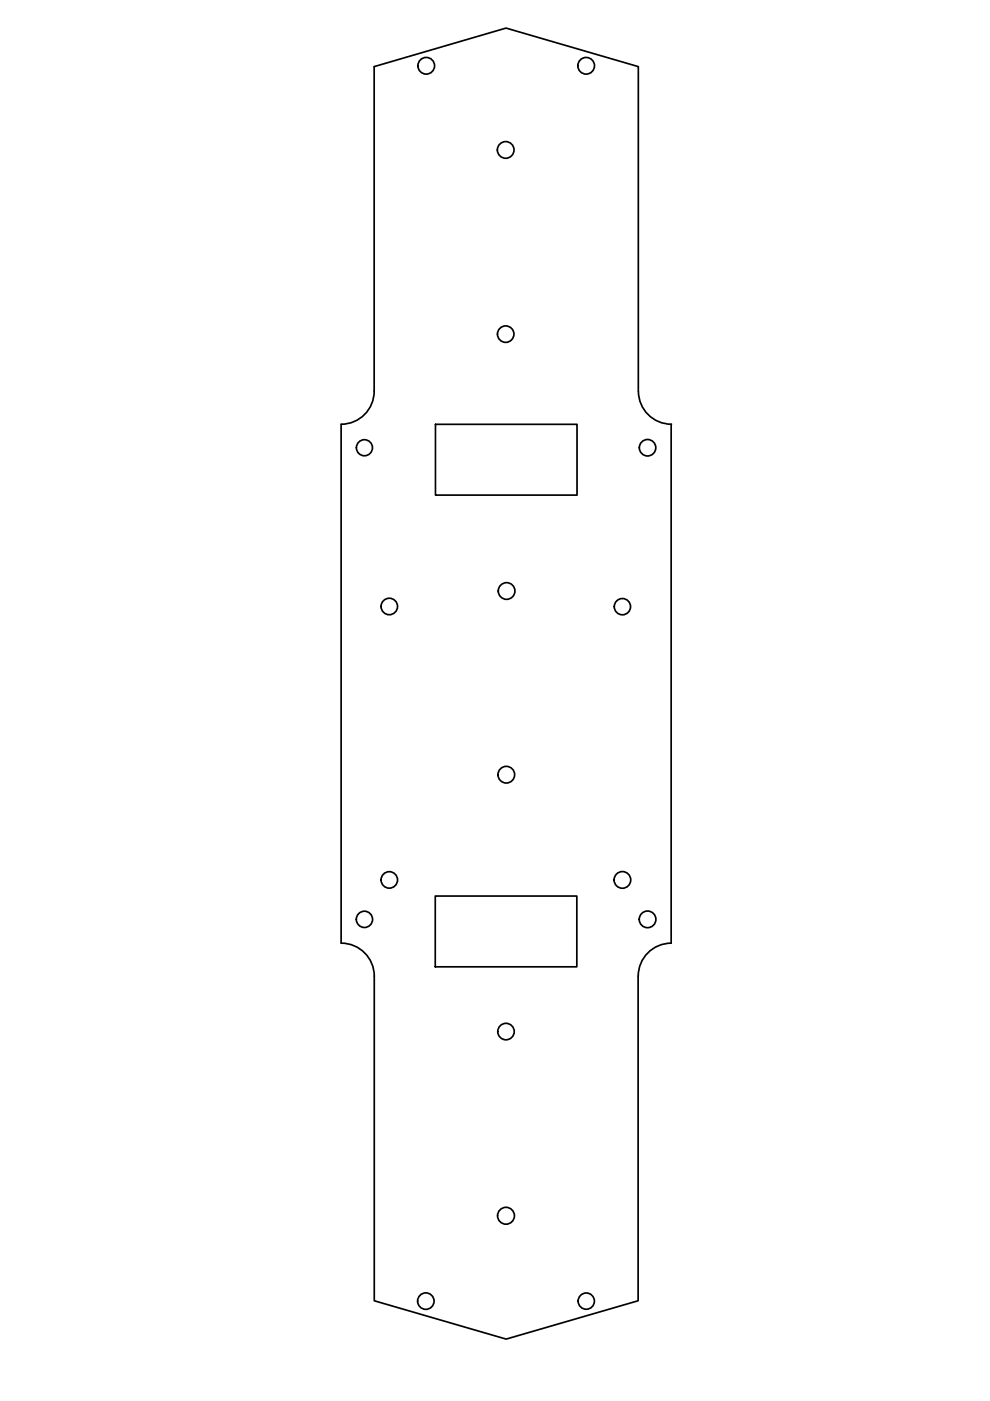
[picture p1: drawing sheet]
<svg xmlns="http://www.w3.org/2000/svg" width="210mm" height="297mm" viewBox="0 0 210 297" stroke-linecap="round" stroke-linejoin="round" font-family="sans-serif">
<!-- layer: Visible -->
<g fill="none" stroke="#000" stroke-width=".36">
<path d="M92.3 90h30v15h-30zM135.3 83v-68.9l-28-8.1-28 8.1v68.9a7 7 0 0 1-7 6.9v110.1a7 7 0 0 1 7.1 7v68.8l27.9 8.1 28-8.1v-68.8a7 7 0 0 1 7-7v-110M135.4 82.9a7 7 0 0 0 7 7M92.3 190h30v15h-30z"/>
<circle cx="90.4" cy="13.9" r="1.77"/>
<circle cx="124.3" cy="13.9" r="1.77"/>
<circle cx="107.2" cy="31.8" r="1.77"/>
<circle cx="107.2" cy="70.8" r="1.75"/>
<circle cx="77.3" cy="94.9" r="1.7"/>
<circle cx="137.3" cy="94.9" r="1.75"/>
<circle cx="82.5" cy="128.6" r="1.75"/>
<circle cx="107.4" cy="125.3" r="1.77"/>
<circle cx="132" cy="128.6" r="1.73"/>
<circle cx="107.3" cy="164.2" r="1.77"/>
<circle cx="77.3" cy="194.9" r="1.73"/>
<circle cx="82.5" cy="186.6" r="1.75"/>
<circle cx="132" cy="186.6" r="1.77"/>
<circle cx="137.3" cy="194.9" r="1.77"/>
<circle cx="107.3" cy="218.7" r="1.75"/>
<circle cx="107.3" cy="257.8" r="1.79"/>
<circle cx="90.3" cy="275.9" r="1.75"/>
<circle cx="124.3" cy="275.9" r="1.73"/>
</g>
</svg>
